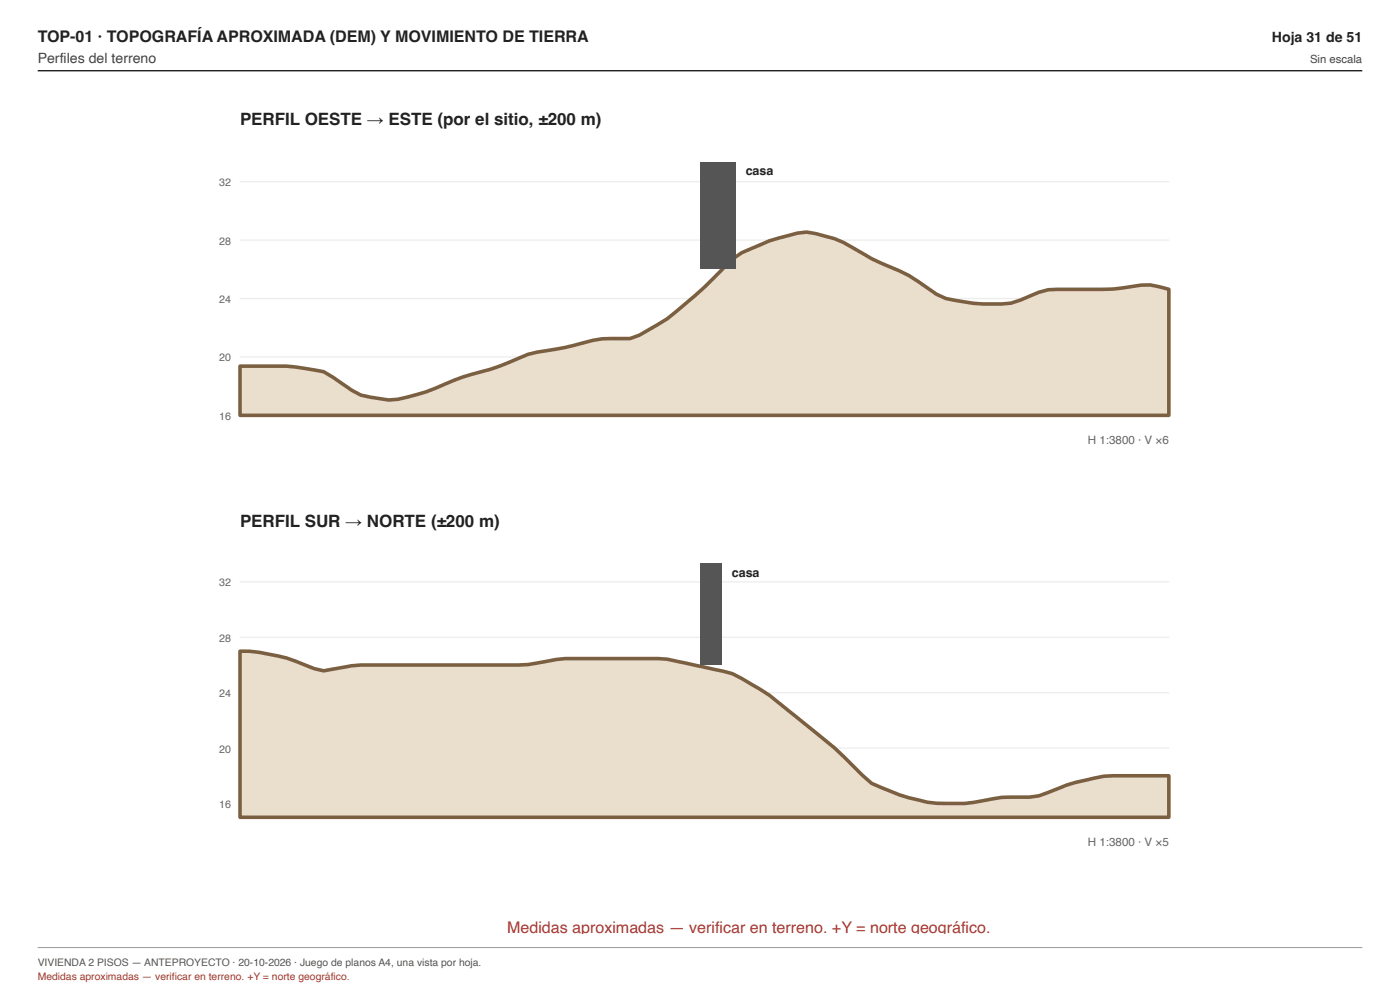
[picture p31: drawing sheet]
<svg xmlns="http://www.w3.org/2000/svg" width="297mm" height="210mm" viewBox="0 0 297 210" stroke-linecap="round" stroke-linejoin="round" font-family="sans-serif">
<defs><g id="words">
<g font-size="3.6" fill="#222">
<text x="50.9" y="26.5">PERFIL OESTE → ESTE (por el sitio, ±200 m)</text>
<text x="50.9" y="111.8">PERFIL SUR → NORTE (±200 m)</text>
</g>
<text font-size="3.4" fill="#222" x="8" y="9">TOP-01 · TOPOGRAFÍA APROXIMADA (DEM) Y MOVIMIENTO DE TIERRA</text>
<text font-size="3.4" fill="#a33" x="107.6" y="198">Medidas aproximadas — verificar en terreno. +Y = norte geográfico.</text>
<text font-size="3" fill="#222" x="269.8" y="9">Hoja 31 de 51</text>
<text font-size="3" fill="#444" x="8" y="13.4">Perfiles del terreno</text>
<g font-size="2.7" fill="#222">
<text x="158.2" y="37.2">casa</text>
<text x="155.2" y="122.3">casa</text>
</g>
<g font-size="2.5" fill="#666">
<text x="230.8" y="94.2">H 1:3800 · V ×6</text>
<text x="230.8" y="179.4">H 1:3800 · V ×5</text>
</g>
<text font-size="2.4" fill="#444" x="277.9" y="13.4">Sin escala</text>
<g font-size="2.3" fill="#666">
<text x="46.5" y="39.5">32</text>
<text x="46.5" y="51.9">28</text>
<text x="46.5" y="64.3">24</text>
<text x="46.5" y="76.7">20</text>
<text x="46.5" y="89.1">16</text>
<text x="46.5" y="124.4">32</text>
<text x="46.5" y="136.1">28</text>
<text x="46.5" y="147.9">24</text>
<text x="46.5" y="159.6">20</text>
<text x="46.5" y="171.4">16</text>
</g>
<text font-size="2.2" fill="#555" x="8" y="205">VIVIENDA 2 PISOS — ANTEPROYECTO · 20-10-2026 · Juego de planos A4, una vista por hoja.</text>
<text font-size="2.2" fill="#a33" x="8" y="207.8">Medidas aproximadas — verificar en terreno. +Y = norte geográfico.</text>
</g></defs>
<path d="M50.9 38.5h197.1M50.9 50.9h197.1M50.9 75.7h197.1M50.9 63.3h197.1M50.9 88.1h197.1" fill="none" stroke="#eee" stroke-width=".28"/>
<path d="M50.9 77.7h9.9l7.9 1.1 5.9 3.9 1.9 1.1 2 .4a15.6 15.6 0 0 0 9.9-.5 53.3 53.3 0 0 0 7.8-3l4-1.3a54 54 0 0 0 11.8-4.2l9.9-2a28.5 28.5 0 0 1 11.8-1.4l1.9-.7 6-3.5a112.4 112.4 0 0 0 13.8-12.6l1.9-1.4 2-.8a39.8 39.8 0 0 1 11.8-3.6 25.7 25.7 0 0 1 11.8 4.5l4 2.1a38.8 38.8 0 0 1 11.8 6.6l2 .9 1.9 .4a36.6 36.6 0 0 0 11.9 .6l1.9-.6 4-1.7 2-.5 11.8-.1 3.9-.3a14.8 14.8 0 0 1 9.9 .3v26.7h-197.1z" fill="#eadfcd" stroke="#7a6040" stroke-width=".76"/>
<path d="M148.7 34.4h7.4v22.6h-7.4z" fill="#555"/>
<path d="M50.9 135.2h197.1M50.9 123.4h197.1M50.9 158.7h197.1M50.9 146.9h197.1M50.9 170.4h197.1" fill="none" stroke="#eee" stroke-width=".28"/>
<path d="M50.9 138.1a39.1 39.1 0 0 1 15.8 3.7l2 .5 5.9-1.1 1.9-.1h33.5l2-.1 5.9-1.1 2-.2h19.7l2 .1 9.8 2.2a15.6 15.6 0 0 1 7.9 3.1l3.9 2.4 9.9 7.9a73.8 73.8 0 0 1 9.8 9l2 1.8 2 .8a38.7 38.7 0 0 0 11.8 3.4 35.4 35.4 0 0 0 11.8-.9l2-.4h5.9l2-.3 2-.7a40.6 40.6 0 0 1 13.7-3.5h11.9v8.8h-197.1z" fill="#eadfcd" stroke="#7a6040" stroke-width=".76"/>
<path d="M148.7 119.5h4.5v21.4h-4.5z" fill="#555"/>
<path d="M8 15h281" fill="none" stroke="#222" stroke-width=".3"/>
<path d="M8 201h281" fill="none" stroke="#999" stroke-width=".21"/>
<use href="#words"/>
</svg>
